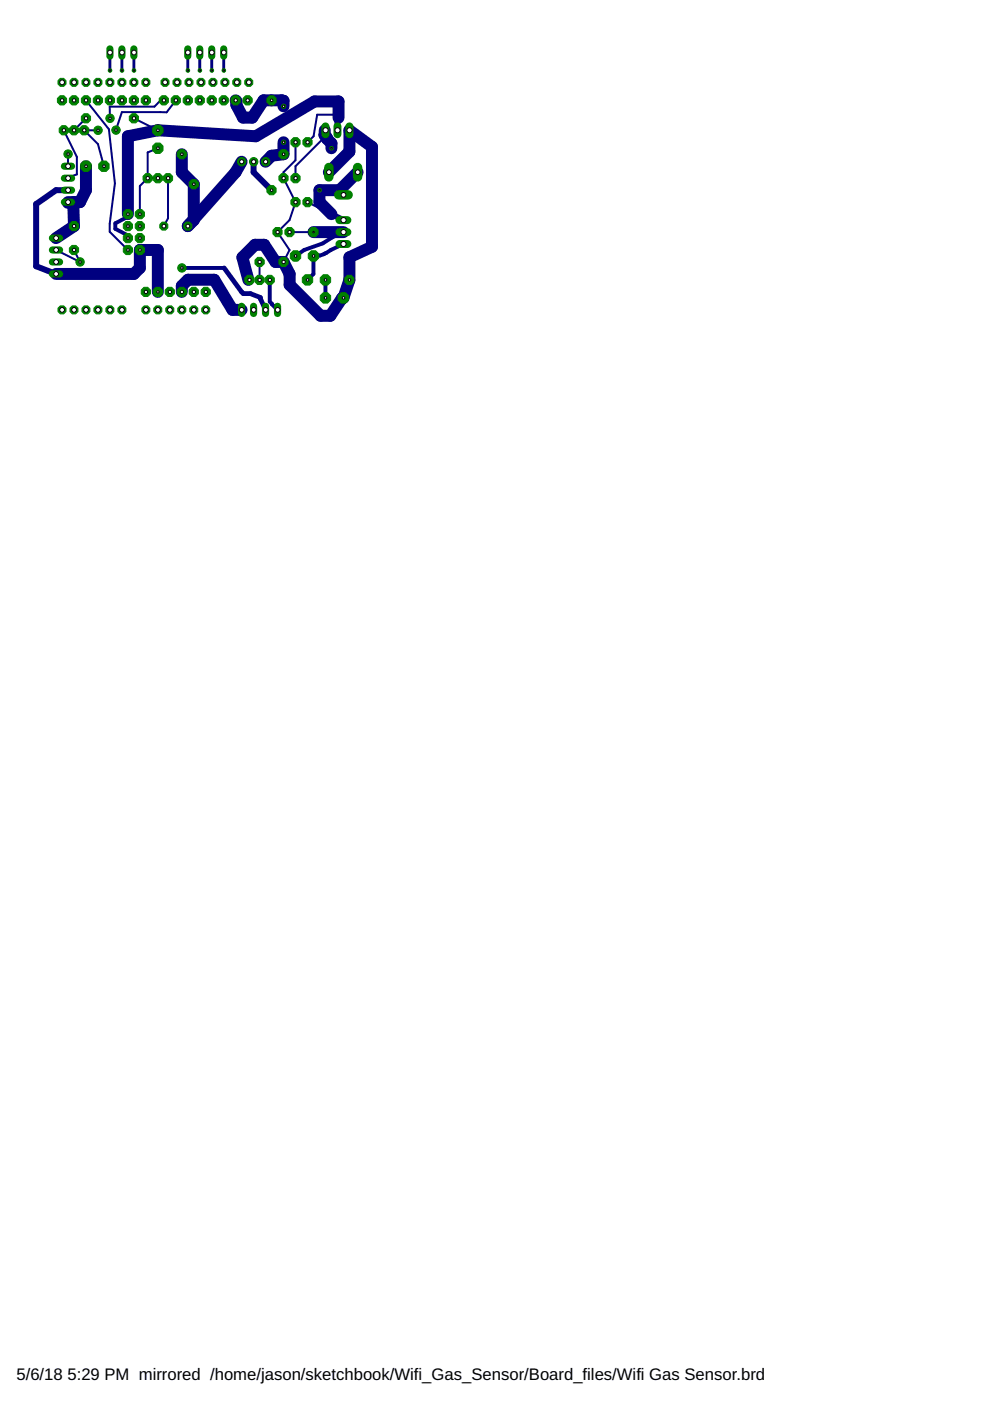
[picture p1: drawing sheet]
<svg xmlns="http://www.w3.org/2000/svg" width="210mm" height="297mm" viewBox="0 0 210 297" stroke-linecap="round" stroke-linejoin="round" font-family="sans-serif">
<defs><g id="words">
<g font-size="3.5">
<text x="3.5" y="292.5">5/6/18</text>
<text x="14.3" y="292.5">5:29 PM mirrored /home/jason/sketchbook/Wifi_Gas_Sensor/Board_files/Wifi Gas Sensor.brd</text>
</g>
</g></defs>
<g fill="none" stroke="#000080" stroke-width=".42">
<path d="M13.8 28.1l-.3-.5 2.8 5.7v3.7l-1.9 .6v.2M14.4 32.7v2.5M18.2 21.3l4.9 6.1 1.3 11.5-1.1 8.5v1.7l3.8 3.9M18.2 25.1l-2.5 2.5M20.8 27.6h-3l3 2.9 1.2 4.7M28.4 25.1l5.1 2.5M31.3 37.8h2.2M31.3 37.8l-1.6 1.6v6M33.5 31.4l-2.2 .9v5.5M34.7 21.3h-.6l-1.4 1.3h-9.4v2.5M35.6 37.8v8.5l-.9 1.6M36.5 21.3h.8l-2 2.5h-9.5l-1.2 3.8"/>
<path d="M62.7 30.2v3.8l-2.6 2.5v1.3l2.6 5.1-1.3 3.8-2.6 2.5 2.6 3.8-1.3 2.5M68.8 28.6v.5l-6.1 6.1v2.6M68.9 27.6v.2M71.2 24.3h-4l-.7 4.6-1.3 1.3M71.5 27.6h.1M11.9 53l5.1 2.5-1.3-2.5M55 55.5v3.9M61.4 49.2h5.1M65.2 42.9l5.1 2.5"/>
</g>
<g fill="none" stroke="#000080" stroke-width="2.5">
<path d="M18.2 35.2v5.1l-1.2 2.6h-2.6M38.5 32.7v3.8l2.6 2.6v7.6l-1.3 1.2 10.2-11.4 1.2-2.2M50 21.3l.1 .1v.9l1.4 2.6h2l2.4-3.6 4.2 .1v1.1M60.1 30.2v2.5l-2.5 .3-1.3 1.3M68.8 28.6l.1 .1M68.8 28.6l.5 .5v.3l1 1v1M68.9 27.6l-.1 1M69.7 36.5l4.4-4.3v-4.6l4.8 3.5v21.2l-4.8 2.2v4.9l-1.3 3.8h-.2l-2.6 3.8h-2l-6.6-6.6v-2.3l-1.3-2.6h-1.7l-2.4-3.6h-1.9l-2.7 2.7 1.3 4.8M71.8 25v-3.5h-5.1l-12.5 7.4-20.7-1.3-6.4 1.3v16.5M75.8 36.5l-3.8 3.8h-4.3v2.6l2.6 2.5M11.9 58.1h16.5l1.3-1.3v-3.8h3.8v8.9M14.4 43h1.1"/>
<path d="M15.5 43l.2 4.9-3.8 2.6M15.7 42.9l-.2 .1M66.5 49.2h6.3M38.5 61.9v-1.3l1.4-1.3h5.5l3.9 6.4h1.9"/>
</g>
<path d="M13.5 27.6h2.2M27.1 45.4v.6l-2.7 1.3v1.2l2.7 1.4v.6M38.5 56.8h9M57.2 59.4v4.6l1.6 1.7M69 59.4v3.8M72.8 49.2l-2.4 1.2-2 1.2-3.9 1.4-1.8 1.3M72.8 51.7l-2.7 1.3-1 .7a4.7 4.7 0 0 1-2.6 .6v3.8l-1.3 1.3" fill="none" stroke="#000080" stroke-width=".83"/>
<path d="M47.5 56.8l4.1 5.5h1.5l2.1 .8 1.1 2.6" fill="none" stroke="#000080" stroke-width="1"/>
<path d="M23.3 11.1v3.8M25.8 11.1v3.8M28.4 11.1v3.8M39.8 11.1v3.8M42.4 11.1v3.8M44.9 11.1v3.8M47.4 11.1v3.8" fill="none" stroke="#000080" stroke-width=".61"/>
<path d="M35 17.5l-.3 .2M37.5 17.5l-.2 .2M40.1 17.5l-.3 .2M42.6 17.5l-.2 .2M45.1 17.5l-.2 .2M47.7 17.5l-.3 .2" fill="none" stroke="#000080" stroke-width=".21"/>
<path d="M53.8 34.3v2.2l3.8 3.8M71.8 25l-.3 .2v2.4M14.4 40.3h-2.5l-4.2 3v13.2l4.2 1.6M70.3 45.4l2.5 1.3" fill="none" stroke="#000080" stroke-width="1.3"/>
<circle cx="65.2" cy="30.2" r="1.05" fill="#008000" stroke="#008000" stroke-width=".21"/>
<circle cx="65.2" cy="30.2" r=".36" fill="#fff" stroke="#000" stroke-width=".21"/>
<circle cx="62.7" cy="30.2" r="1.05" fill="#008000" stroke="#008000" stroke-width=".21"/>
<circle cx="62.7" cy="30.2" r=".36" fill="#fff" stroke="#000" stroke-width=".21"/>
<circle cx="62.7" cy="37.8" r="1.05" fill="#008000" stroke="#008000" stroke-width=".21"/>
<circle cx="62.7" cy="37.8" r=".36" fill="#fff" stroke="#000" stroke-width=".21"/>
<circle cx="60.1" cy="37.8" r="1.05" fill="#008000" stroke="#008000" stroke-width=".21"/>
<circle cx="60.1" cy="37.8" r=".36" fill="#fff" stroke="#000" stroke-width=".21"/>
<circle cx="65.2" cy="42.9" r="1.05" fill="#008000" stroke="#008000" stroke-width=".21"/>
<circle cx="65.2" cy="42.9" r=".36" fill="#fff" stroke="#000" stroke-width=".21"/>
<circle cx="62.7" cy="42.9" r="1.05" fill="#008000" stroke="#008000" stroke-width=".21"/>
<circle cx="62.7" cy="42.9" r=".36" fill="#fff" stroke="#000" stroke-width=".21"/>
<circle cx="61.4" cy="49.2" r="1.05" fill="#008000" stroke="#008000" stroke-width=".21"/>
<circle cx="61.4" cy="49.2" r=".36" fill="#fff" stroke="#000" stroke-width=".21"/>
<circle cx="58.8" cy="49.2" r="1.05" fill="#008000" stroke="#008000" stroke-width=".21"/>
<circle cx="58.9" cy="49.2" r=".36" fill="#fff" stroke="#000" stroke-width=".21"/>
<path d="M74.1 26.8v1.7" fill="none" stroke="#008000" stroke-width="1.7"/>
<circle cx="74.1" cy="27.6" r=".55" fill="#fff" stroke="#000" stroke-width=".21"/>
<path d="M71.5 26.8v1.7" fill="none" stroke="#008000" stroke-width="1.7"/>
<circle cx="71.6" cy="27.6" r=".55" fill="#fff" stroke="#000" stroke-width=".21"/>
<path d="M69 26.8v1.7" fill="none" stroke="#008000" stroke-width="1.7"/>
<circle cx="69" cy="27.6" r=".55" fill="#fff" stroke="#000" stroke-width=".21"/>
<path d="M72 51.7h1.7" fill="none" stroke="#008000" stroke-width="1.7"/>
<circle cx="72.8" cy="51.7" r=".55" fill="#fff" stroke="#000" stroke-width=".21"/>
<path d="M72 49.2h1.7" fill="none" stroke="#008000" stroke-width="1.7"/>
<circle cx="72.8" cy="49.2" r=".55" fill="#fff" stroke="#000" stroke-width=".21"/>
<path d="M72 46.7h1.7" fill="none" stroke="#008000" stroke-width="1.7"/>
<circle cx="72.8" cy="46.7" r=".55" fill="#fff" stroke="#000" stroke-width=".21"/>
<circle cx="29.7" cy="45.4" r="1.05" fill="#008000" stroke="#008000" stroke-width=".21"/>
<circle cx="29.7" cy="45.4" r=".28" fill="#fff" stroke="#000" stroke-width=".21"/>
<circle cx="27.1" cy="45.4" r="1.05" fill="#008000" stroke="#008000" stroke-width=".21"/>
<circle cx="27.1" cy="45.4" r=".28" fill="#fff" stroke="#000" stroke-width=".21"/>
<circle cx="29.7" cy="47.9" r="1.05" fill="#008000" stroke="#008000" stroke-width=".21"/>
<circle cx="29.7" cy="47.9" r=".28" fill="#fff" stroke="#000" stroke-width=".21"/>
<circle cx="27.1" cy="47.9" r="1.05" fill="#008000" stroke="#008000" stroke-width=".21"/>
<circle cx="27.1" cy="47.9" r=".28" fill="#fff" stroke="#000" stroke-width=".21"/>
<circle cx="29.7" cy="50.5" r="1.05" fill="#008000" stroke="#008000" stroke-width=".21"/>
<circle cx="29.7" cy="50.5" r=".28" fill="#fff" stroke="#000" stroke-width=".21"/>
<circle cx="27.1" cy="50.5" r="1.05" fill="#008000" stroke="#008000" stroke-width=".21"/>
<circle cx="27.1" cy="50.5" r=".28" fill="#fff" stroke="#000" stroke-width=".21"/>
<circle cx="29.7" cy="53" r="1.05" fill="#008000" stroke="#008000" stroke-width=".21"/>
<circle cx="29.7" cy="53" r=".28" fill="#fff" stroke="#000" stroke-width=".21"/>
<circle cx="27.1" cy="53" r="1.05" fill="#008000" stroke="#008000" stroke-width=".21"/>
<circle cx="27.1" cy="53" r=".28" fill="#fff" stroke="#000" stroke-width=".21"/>
<circle cx="43.6" cy="61.9" r="1.05" fill="#008000" stroke="#008000" stroke-width=".21"/>
<circle cx="43.6" cy="61.9" r=".36" fill="#fff" stroke="#000" stroke-width=".21"/>
<circle cx="41.1" cy="61.9" r="1.05" fill="#008000" stroke="#008000" stroke-width=".21"/>
<circle cx="41.1" cy="61.9" r=".36" fill="#fff" stroke="#000" stroke-width=".21"/>
<circle cx="38.5" cy="61.9" r="1.05" fill="#008000" stroke="#008000" stroke-width=".21"/>
<circle cx="38.6" cy="61.9" r=".36" fill="#fff" stroke="#000" stroke-width=".21"/>
<circle cx="36" cy="61.9" r="1.05" fill="#008000" stroke="#008000" stroke-width=".21"/>
<circle cx="36" cy="61.9" r=".36" fill="#fff" stroke="#000" stroke-width=".21"/>
<circle cx="33.5" cy="61.9" r="1.05" fill="#008000" stroke="#008000" stroke-width=".21"/>
<circle cx="33.5" cy="61.9" r=".36" fill="#fff" stroke="#000" stroke-width=".21"/>
<circle cx="30.9" cy="61.9" r="1.05" fill="#008000" stroke="#008000" stroke-width=".21"/>
<circle cx="30.9" cy="61.9" r=".36" fill="#fff" stroke="#000" stroke-width=".21"/>
<circle cx="13.1" cy="21.3" r="1.05" fill="#008000" stroke="#008000" stroke-width=".21"/>
<circle cx="13.2" cy="21.3" r=".36" fill="#fff" stroke="#000" stroke-width=".21"/>
<circle cx="15.7" cy="21.3" r="1.05" fill="#008000" stroke="#008000" stroke-width=".21"/>
<circle cx="15.7" cy="21.3" r=".36" fill="#fff" stroke="#000" stroke-width=".21"/>
<circle cx="18.2" cy="21.3" r="1.05" fill="#008000" stroke="#008000" stroke-width=".21"/>
<circle cx="18.2" cy="21.3" r=".36" fill="#fff" stroke="#000" stroke-width=".21"/>
<circle cx="20.8" cy="21.3" r="1.05" fill="#008000" stroke="#008000" stroke-width=".21"/>
<circle cx="20.8" cy="21.3" r=".36" fill="#fff" stroke="#000" stroke-width=".21"/>
<circle cx="23.3" cy="21.3" r="1.05" fill="#008000" stroke="#008000" stroke-width=".21"/>
<circle cx="23.3" cy="21.3" r=".36" fill="#fff" stroke="#000" stroke-width=".21"/>
<circle cx="25.8" cy="21.3" r="1.05" fill="#008000" stroke="#008000" stroke-width=".21"/>
<circle cx="25.9" cy="21.3" r=".36" fill="#fff" stroke="#000" stroke-width=".21"/>
<circle cx="28.4" cy="21.3" r="1.05" fill="#008000" stroke="#008000" stroke-width=".21"/>
<circle cx="28.4" cy="21.3" r=".36" fill="#fff" stroke="#000" stroke-width=".21"/>
<circle cx="30.9" cy="21.3" r="1.05" fill="#008000" stroke="#008000" stroke-width=".21"/>
<circle cx="30.9" cy="21.3" r=".36" fill="#fff" stroke="#000" stroke-width=".21"/>
<circle cx="34.7" cy="21.3" r="1.05" fill="#008000" stroke="#008000" stroke-width=".21"/>
<circle cx="34.8" cy="21.3" r=".36" fill="#fff" stroke="#000" stroke-width=".21"/>
<circle cx="37.3" cy="21.3" r="1.05" fill="#008000" stroke="#008000" stroke-width=".21"/>
<circle cx="37.3" cy="21.3" r=".36" fill="#fff" stroke="#000" stroke-width=".21"/>
<circle cx="39.8" cy="21.3" r="1.05" fill="#008000" stroke="#008000" stroke-width=".21"/>
<circle cx="39.8" cy="21.3" r=".36" fill="#fff" stroke="#000" stroke-width=".21"/>
<circle cx="42.4" cy="21.3" r="1.05" fill="#008000" stroke="#008000" stroke-width=".21"/>
<circle cx="42.4" cy="21.3" r=".36" fill="#fff" stroke="#000" stroke-width=".21"/>
<circle cx="44.9" cy="21.3" r="1.05" fill="#008000" stroke="#008000" stroke-width=".21"/>
<circle cx="44.9" cy="21.3" r=".36" fill="#fff" stroke="#000" stroke-width=".21"/>
<circle cx="47.4" cy="21.3" r="1.05" fill="#008000" stroke="#008000" stroke-width=".21"/>
<circle cx="47.5" cy="21.3" r=".36" fill="#fff" stroke="#000" stroke-width=".21"/>
<circle cx="50" cy="21.3" r="1.05" fill="#008000" stroke="#008000" stroke-width=".21"/>
<circle cx="50" cy="21.3" r=".36" fill="#fff" stroke="#000" stroke-width=".21"/>
<circle cx="52.5" cy="21.3" r="1.05" fill="#008000" stroke="#008000" stroke-width=".21"/>
<circle cx="52.5" cy="21.3" r=".36" fill="#fff" stroke="#000" stroke-width=".21"/>
<circle cx="39.8" cy="47.9" r=".92" fill="#008000" stroke="#008000" stroke-width=".21"/>
<circle cx="39.8" cy="47.9" r=".4" fill="#fff" stroke="#000" stroke-width=".21"/>
<circle cx="34.7" cy="47.9" r=".92" fill="#008000" stroke="#008000" stroke-width=".21"/>
<circle cx="34.8" cy="47.9" r=".4" fill="#fff" stroke="#000" stroke-width=".21"/>
<circle cx="33.5" cy="31.4" r="1.2" fill="#008000" stroke="#008000" stroke-width=".21"/>
<circle cx="33.5" cy="31.4" r=".28" fill="#fff" stroke="#000" stroke-width=".21"/>
<circle cx="33.5" cy="27.6" r="1.2" fill="#008000" stroke="#008000" stroke-width=".21"/>
<circle cx="33.5" cy="27.6" r=".28" fill="#fff" stroke="#000" stroke-width=".21"/>
<path d="M11.1 58.1h1.5" fill="none" stroke="#008000" stroke-width="1.5"/>
<circle cx="11.9" cy="58.1" r=".51" fill="#fff" stroke="#000" stroke-width=".21"/>
<path d="M11.1 55.5h1.5" fill="none" stroke="#008000" stroke-width="1.5"/>
<circle cx="11.9" cy="55.5" r=".51" fill="#fff" stroke="#000" stroke-width=".21"/>
<path d="M11.1 53h1.5" fill="none" stroke="#008000" stroke-width="1.5"/>
<circle cx="11.9" cy="53" r=".51" fill="#fff" stroke="#000" stroke-width=".21"/>
<path d="M11.1 50.5h1.5" fill="none" stroke="#008000" stroke-width="1.5"/>
<circle cx="11.9" cy="50.5" r=".51" fill="#fff" stroke="#000" stroke-width=".21"/>
<path d="M51.2 64.9v1.6" fill="none" stroke="#008000" stroke-width="1.5"/>
<circle cx="51.2" cy="65.7" r=".51" fill="#fff" stroke="#000" stroke-width=".21"/>
<path d="M53.8 64.9v1.6" fill="none" stroke="#008000" stroke-width="1.5"/>
<circle cx="53.8" cy="65.7" r=".51" fill="#fff" stroke="#000" stroke-width=".21"/>
<path d="M56.3 64.9v1.6" fill="none" stroke="#008000" stroke-width="1.5"/>
<circle cx="56.3" cy="65.7" r=".51" fill="#fff" stroke="#000" stroke-width=".21"/>
<path d="M58.8 64.9v1.6" fill="none" stroke="#008000" stroke-width="1.5"/>
<circle cx="58.9" cy="65.7" r=".51" fill="#fff" stroke="#000" stroke-width=".21"/>
<circle cx="41.1" cy="65.7" r=".92" fill="#008000" stroke="#008000" stroke-width=".21"/>
<circle cx="41.1" cy="65.7" r=".51" fill="#fff" stroke="#000" stroke-width=".21"/>
<circle cx="38.5" cy="65.7" r=".92" fill="#008000" stroke="#008000" stroke-width=".21"/>
<circle cx="38.6" cy="65.7" r=".51" fill="#fff" stroke="#000" stroke-width=".21"/>
<circle cx="25.8" cy="65.7" r=".92" fill="#008000" stroke="#008000" stroke-width=".21"/>
<circle cx="25.9" cy="65.7" r=".51" fill="#fff" stroke="#000" stroke-width=".21"/>
<circle cx="23.3" cy="65.7" r=".92" fill="#008000" stroke="#008000" stroke-width=".21"/>
<circle cx="23.3" cy="65.7" r=".51" fill="#fff" stroke="#000" stroke-width=".21"/>
<circle cx="20.8" cy="65.7" r=".92" fill="#008000" stroke="#008000" stroke-width=".21"/>
<circle cx="20.8" cy="65.7" r=".51" fill="#fff" stroke="#000" stroke-width=".21"/>
<circle cx="18.2" cy="65.7" r=".92" fill="#008000" stroke="#008000" stroke-width=".21"/>
<circle cx="18.2" cy="65.7" r=".51" fill="#fff" stroke="#000" stroke-width=".21"/>
<circle cx="15.7" cy="65.7" r=".92" fill="#008000" stroke="#008000" stroke-width=".21"/>
<circle cx="15.7" cy="65.7" r=".51" fill="#fff" stroke="#000" stroke-width=".21"/>
<circle cx="13.1" cy="65.7" r=".92" fill="#008000" stroke="#008000" stroke-width=".21"/>
<circle cx="13.2" cy="65.7" r=".51" fill="#fff" stroke="#000" stroke-width=".21"/>
<circle cx="52.7" cy="17.5" r=".92" fill="#008000" stroke="#008000" stroke-width=".21"/>
<circle cx="52.8" cy="17.5" r=".51" fill="#fff" stroke="#000" stroke-width=".21"/>
<circle cx="13.1" cy="17.5" r=".92" fill="#008000" stroke="#008000" stroke-width=".21"/>
<circle cx="13.2" cy="17.5" r=".51" fill="#fff" stroke="#000" stroke-width=".21"/>
<circle cx="15.7" cy="17.5" r=".92" fill="#008000" stroke="#008000" stroke-width=".21"/>
<circle cx="15.7" cy="17.5" r=".51" fill="#fff" stroke="#000" stroke-width=".21"/>
<circle cx="18.2" cy="17.5" r=".92" fill="#008000" stroke="#008000" stroke-width=".21"/>
<circle cx="18.2" cy="17.5" r=".51" fill="#fff" stroke="#000" stroke-width=".21"/>
<circle cx="20.8" cy="17.5" r=".92" fill="#008000" stroke="#008000" stroke-width=".21"/>
<circle cx="20.8" cy="17.5" r=".51" fill="#fff" stroke="#000" stroke-width=".21"/>
<circle cx="23.3" cy="17.5" r=".92" fill="#008000" stroke="#008000" stroke-width=".21"/>
<circle cx="23.3" cy="17.5" r=".51" fill="#fff" stroke="#000" stroke-width=".21"/>
<circle cx="25.8" cy="17.5" r=".92" fill="#008000" stroke="#008000" stroke-width=".21"/>
<circle cx="25.9" cy="17.5" r=".51" fill="#fff" stroke="#000" stroke-width=".21"/>
<circle cx="28.4" cy="17.5" r=".92" fill="#008000" stroke="#008000" stroke-width=".21"/>
<circle cx="28.4" cy="17.5" r=".51" fill="#fff" stroke="#000" stroke-width=".21"/>
<circle cx="30.9" cy="17.5" r=".92" fill="#008000" stroke="#008000" stroke-width=".21"/>
<circle cx="30.9" cy="17.5" r=".51" fill="#fff" stroke="#000" stroke-width=".21"/>
<circle cx="35" cy="17.5" r=".92" fill="#008000" stroke="#008000" stroke-width=".21"/>
<circle cx="35" cy="17.5" r=".51" fill="#fff" stroke="#000" stroke-width=".21"/>
<circle cx="37.5" cy="17.5" r=".92" fill="#008000" stroke="#008000" stroke-width=".21"/>
<circle cx="37.5" cy="17.5" r=".51" fill="#fff" stroke="#000" stroke-width=".21"/>
<circle cx="40.1" cy="17.5" r=".92" fill="#008000" stroke="#008000" stroke-width=".21"/>
<circle cx="40.1" cy="17.5" r=".51" fill="#fff" stroke="#000" stroke-width=".21"/>
<circle cx="42.6" cy="17.5" r=".92" fill="#008000" stroke="#008000" stroke-width=".21"/>
<circle cx="42.6" cy="17.5" r=".51" fill="#fff" stroke="#000" stroke-width=".21"/>
<circle cx="45.1" cy="17.5" r=".92" fill="#008000" stroke="#008000" stroke-width=".21"/>
<circle cx="45.2" cy="17.5" r=".51" fill="#fff" stroke="#000" stroke-width=".21"/>
<circle cx="47.7" cy="17.5" r=".92" fill="#008000" stroke="#008000" stroke-width=".21"/>
<circle cx="47.7" cy="17.5" r=".51" fill="#fff" stroke="#000" stroke-width=".21"/>
<circle cx="50.2" cy="17.5" r=".92" fill="#008000" stroke="#008000" stroke-width=".21"/>
<circle cx="50.2" cy="17.5" r=".51" fill="#fff" stroke="#000" stroke-width=".21"/>
<circle cx="33.5" cy="65.7" r=".92" fill="#008000" stroke="#008000" stroke-width=".21"/>
<circle cx="33.5" cy="65.7" r=".51" fill="#fff" stroke="#000" stroke-width=".21"/>
<circle cx="36" cy="65.7" r=".92" fill="#008000" stroke="#008000" stroke-width=".21"/>
<circle cx="36" cy="65.7" r=".51" fill="#fff" stroke="#000" stroke-width=".21"/>
<circle cx="43.6" cy="65.7" r=".92" fill="#008000" stroke="#008000" stroke-width=".21"/>
<circle cx="43.6" cy="65.7" r=".51" fill="#fff" stroke="#000" stroke-width=".21"/>
<circle cx="30.9" cy="65.7" r=".92" fill="#008000" stroke="#008000" stroke-width=".21"/>
<circle cx="30.9" cy="65.7" r=".51" fill="#fff" stroke="#000" stroke-width=".21"/>
<circle cx="66.5" cy="49.2" r="1.05" fill="#008000" stroke="#008000" stroke-width=".21"/>
<circle cx="66.5" cy="49.2" r=".28" fill="#fff" stroke="#000" stroke-width=".21"/>
<circle cx="35.6" cy="37.8" r="1.05" fill="#008000" stroke="#008000" stroke-width=".21"/>
<circle cx="35.6" cy="37.8" r=".36" fill="#fff" stroke="#000" stroke-width=".21"/>
<circle cx="33.5" cy="37.8" r="1.05" fill="#008000" stroke="#008000" stroke-width=".21"/>
<circle cx="33.5" cy="37.8" r=".36" fill="#fff" stroke="#000" stroke-width=".21"/>
<circle cx="31.3" cy="37.8" r="1.05" fill="#008000" stroke="#008000" stroke-width=".21"/>
<circle cx="31.3" cy="37.8" r=".36" fill="#fff" stroke="#000" stroke-width=".21"/>
<circle cx="57.2" cy="59.4" r="1.05" fill="#008000" stroke="#008000" stroke-width=".21"/>
<circle cx="57.2" cy="59.4" r=".36" fill="#fff" stroke="#000" stroke-width=".21"/>
<circle cx="55" cy="59.4" r="1.05" fill="#008000" stroke="#008000" stroke-width=".21"/>
<circle cx="55.1" cy="59.4" r=".36" fill="#fff" stroke="#000" stroke-width=".21"/>
<circle cx="52.9" cy="59.4" r="1.05" fill="#008000" stroke="#008000" stroke-width=".21"/>
<circle cx="52.9" cy="59.4" r=".36" fill="#fff" stroke="#000" stroke-width=".21"/>
<circle cx="53.8" cy="34.3" r=".89" fill="#008000" stroke="#008000" stroke-width=".21"/>
<circle cx="53.8" cy="34.3" r=".44" fill="#fff" stroke="#000" stroke-width=".21"/>
<circle cx="56.3" cy="34.3" r=".89" fill="#008000" stroke="#008000" stroke-width=".21"/>
<circle cx="56.3" cy="34.3" r=".44" fill="#fff" stroke="#000" stroke-width=".21"/>
<circle cx="51.2" cy="34.3" r=".89" fill="#008000" stroke="#008000" stroke-width=".21"/>
<circle cx="51.2" cy="34.3" r=".44" fill="#fff" stroke="#000" stroke-width=".21"/>
<circle cx="57.6" cy="21.3" r="1.05" fill="#008000" stroke="#008000" stroke-width=".21"/>
<circle cx="57.6" cy="21.3" r=".28" fill="#fff" stroke="#000" stroke-width=".21"/>
<circle cx="41.1" cy="39.1" r="1.05" fill="#008000" stroke="#008000" stroke-width=".21"/>
<circle cx="41.1" cy="39.1" r=".28" fill="#fff" stroke="#000" stroke-width=".21"/>
<circle cx="60.1" cy="32.7" r="1.05" fill="#008000" stroke="#008000" stroke-width=".21"/>
<circle cx="60.1" cy="32.7" r=".28" fill="#fff" stroke="#000" stroke-width=".21"/>
<circle cx="38.5" cy="32.7" r="1.05" fill="#008000" stroke="#008000" stroke-width=".21"/>
<circle cx="38.6" cy="32.7" r=".28" fill="#fff" stroke="#000" stroke-width=".21"/>
<circle cx="13.5" cy="27.6" r="1.05" fill="#008000" stroke="#008000" stroke-width=".21"/>
<circle cx="13.5" cy="27.6" r=".36" fill="#fff" stroke="#000" stroke-width=".21"/>
<circle cx="15.7" cy="27.6" r="1.05" fill="#008000" stroke="#008000" stroke-width=".21"/>
<circle cx="15.7" cy="27.6" r=".36" fill="#fff" stroke="#000" stroke-width=".21"/>
<circle cx="17.8" cy="27.6" r="1.05" fill="#008000" stroke="#008000" stroke-width=".21"/>
<circle cx="17.9" cy="27.6" r=".36" fill="#fff" stroke="#000" stroke-width=".21"/>
<path d="M13.7 42.9h1.5" fill="none" stroke="#008000" stroke-width="1.5"/>
<circle cx="14.4" cy="42.9" r=".51" fill="#fff" stroke="#000" stroke-width=".21"/>
<path d="M13.7 40.3h1.5" fill="none" stroke="#008000" stroke-width="1.5"/>
<circle cx="14.4" cy="40.3" r=".51" fill="#fff" stroke="#000" stroke-width=".21"/>
<path d="M13.7 37.8h1.5" fill="none" stroke="#008000" stroke-width="1.5"/>
<circle cx="14.4" cy="37.8" r=".51" fill="#fff" stroke="#000" stroke-width=".21"/>
<path d="M13.7 35.2h1.5" fill="none" stroke="#008000" stroke-width="1.5"/>
<circle cx="14.4" cy="35.2" r=".51" fill="#fff" stroke="#000" stroke-width=".21"/>
<circle cx="15.7" cy="47.9" r="1.05" fill="#008000" stroke="#008000" stroke-width=".21"/>
<circle cx="15.7" cy="47.9" r=".36" fill="#fff" stroke="#000" stroke-width=".21"/>
<circle cx="15.7" cy="53" r="1.05" fill="#008000" stroke="#008000" stroke-width=".21"/>
<circle cx="15.7" cy="53" r=".36" fill="#fff" stroke="#000" stroke-width=".21"/>
<circle cx="66.5" cy="54.3" r="1.2" fill="#008000" stroke="#008000" stroke-width=".21"/>
<circle cx="66.5" cy="54.3" r=".28" fill="#fff" stroke="#000" stroke-width=".21"/>
<circle cx="62.7" cy="54.3" r="1.2" fill="#008000" stroke="#008000" stroke-width=".21"/>
<circle cx="62.7" cy="54.3" r=".28" fill="#fff" stroke="#000" stroke-width=".21"/>
<circle cx="72.8" cy="63.2" r="1.2" fill="#008000" stroke="#008000" stroke-width=".21"/>
<circle cx="72.8" cy="63.2" r=".28" fill="#fff" stroke="#000" stroke-width=".21"/>
<circle cx="69" cy="63.2" r="1.2" fill="#008000" stroke="#008000" stroke-width=".21"/>
<circle cx="69" cy="63.2" r=".28" fill="#fff" stroke="#000" stroke-width=".21"/>
<circle cx="55" cy="55.5" r="1.05" fill="#008000" stroke="#008000" stroke-width=".21"/>
<circle cx="55.1" cy="55.5" r=".36" fill="#fff" stroke="#000" stroke-width=".21"/>
<circle cx="60.1" cy="55.5" r="1.05" fill="#008000" stroke="#008000" stroke-width=".21"/>
<circle cx="60.1" cy="55.5" r=".36" fill="#fff" stroke="#000" stroke-width=".21"/>
<circle cx="28.4" cy="25.1" r="1.05" fill="#008000" stroke="#008000" stroke-width=".21"/>
<circle cx="28.4" cy="25.1" r=".36" fill="#fff" stroke="#000" stroke-width=".21"/>
<circle cx="18.2" cy="25.1" r="1.05" fill="#008000" stroke="#008000" stroke-width=".21"/>
<circle cx="18.2" cy="25.1" r=".36" fill="#fff" stroke="#000" stroke-width=".21"/>
<circle cx="18.2" cy="35.2" r="1.2" fill="#008000" stroke="#008000" stroke-width=".21"/>
<circle cx="18.2" cy="35.2" r=".28" fill="#fff" stroke="#000" stroke-width=".21"/>
<circle cx="22" cy="35.2" r="1.2" fill="#008000" stroke="#008000" stroke-width=".21"/>
<circle cx="22.1" cy="35.2" r=".28" fill="#fff" stroke="#000" stroke-width=".21"/>
<circle cx="69" cy="59.4" r="1.2" fill="#008000" stroke="#008000" stroke-width=".21"/>
<circle cx="69" cy="59.4" r=".28" fill="#fff" stroke="#000" stroke-width=".21"/>
<circle cx="65.2" cy="59.4" r="1.2" fill="#008000" stroke="#008000" stroke-width=".21"/>
<circle cx="65.2" cy="59.4" r=".28" fill="#fff" stroke="#000" stroke-width=".21"/>
<circle cx="57.6" cy="40.3" r="1.05" fill="#008000" stroke="#008000" stroke-width=".21"/>
<circle cx="57.6" cy="40.3" r=".28" fill="#fff" stroke="#000" stroke-width=".21"/>
<path d="M69.7 35.5v2" fill="none" stroke="#008000" stroke-width="2"/>
<circle cx="69.7" cy="36.5" r=".51" fill="#fff" stroke="#000" stroke-width=".21"/>
<path d="M75.8 35.5v2" fill="none" stroke="#008000" stroke-width="2"/>
<circle cx="75.8" cy="36.5" r=".51" fill="#fff" stroke="#000" stroke-width=".21"/>
<path d="M71.8 41.3h2" fill="none" stroke="#008000" stroke-width="2"/>
<circle cx="72.8" cy="41.3" r=".51" fill="#fff" stroke="#000" stroke-width=".21"/>
<circle cx="74.1" cy="59.4" r="1.05" fill="#008000" stroke="#008000" stroke-width=".21"/>
<circle cx="74.1" cy="59.4" r=".28" fill="#fff" stroke="#000" stroke-width=".21"/>
<path d="M23.3 10.4v1.5" fill="none" stroke="#008000" stroke-width="1.5"/>
<circle cx="23.3" cy="11.1" r=".51" fill="#fff" stroke="#000" stroke-width=".21"/>
<path d="M25.8 10.4v1.5" fill="none" stroke="#008000" stroke-width="1.5"/>
<circle cx="25.9" cy="11.1" r=".51" fill="#fff" stroke="#000" stroke-width=".21"/>
<path d="M28.4 10.4v1.5" fill="none" stroke="#008000" stroke-width="1.5"/>
<circle cx="28.4" cy="11.1" r=".51" fill="#fff" stroke="#000" stroke-width=".21"/>
<path d="M39.8 10.4v1.5" fill="none" stroke="#008000" stroke-width="1.5"/>
<circle cx="39.8" cy="11.1" r=".51" fill="#fff" stroke="#000" stroke-width=".21"/>
<path d="M42.4 10.4v1.5" fill="none" stroke="#008000" stroke-width="1.5"/>
<circle cx="42.4" cy="11.1" r=".51" fill="#fff" stroke="#000" stroke-width=".21"/>
<path d="M44.9 10.4v1.5" fill="none" stroke="#008000" stroke-width="1.5"/>
<circle cx="44.9" cy="11.1" r=".51" fill="#fff" stroke="#000" stroke-width=".21"/>
<path d="M47.4 10.4v1.5" fill="none" stroke="#008000" stroke-width="1.5"/>
<circle cx="47.5" cy="11.1" r=".51" fill="#fff" stroke="#000" stroke-width=".21"/>
<path d="M66.1 49.1l.2-.3h.3l.2 .3v.3l-.2 .2h-.3l-.2-.2z" fill="#008000" stroke="#008000" stroke-width=".21"/>
<circle cx="66.5" cy="49.2" r=".17" fill="#fff" stroke="#000" stroke-width=".21"/>
<path d="M38.2 56.7l.2-.3h.3l.2 .3v.3l-.2 .2h-.3l-.2-.2z" fill="#008000" stroke="#008000" stroke-width=".21"/>
<circle cx="38.6" cy="56.8" r=".17" fill="#fff" stroke="#000" stroke-width=".21"/>
<circle cx="38.5" cy="56.8" r=".48" fill="#008000" stroke="#008000" stroke-width=".21"/>
<circle cx="38.6" cy="56.8" r=".25" fill="#fff" stroke="#000" stroke-width=".21"/>
<circle cx="23.3" cy="14.9" r=".38" fill="#008000" stroke="#008000" stroke-width=".21"/>
<circle cx="23.3" cy="14.9" r=".17" fill="#fff" stroke="#000" stroke-width=".21"/>
<circle cx="25.9" cy="14.9" r=".38" fill="#008000" stroke="#008000" stroke-width=".21"/>
<circle cx="25.9" cy="14.9" r=".17" fill="#fff" stroke="#000" stroke-width=".21"/>
<circle cx="28.4" cy="14.9" r=".38" fill="#008000" stroke="#008000" stroke-width=".21"/>
<circle cx="28.4" cy="14.9" r=".17" fill="#fff" stroke="#000" stroke-width=".21"/>
<circle cx="47.5" cy="14.9" r=".38" fill="#008000" stroke="#008000" stroke-width=".21"/>
<circle cx="47.5" cy="14.9" r=".17" fill="#fff" stroke="#000" stroke-width=".21"/>
<circle cx="44.9" cy="14.9" r=".38" fill="#008000" stroke="#008000" stroke-width=".21"/>
<circle cx="44.9" cy="14.9" r=".17" fill="#fff" stroke="#000" stroke-width=".21"/>
<circle cx="42.4" cy="14.9" r=".38" fill="#008000" stroke="#008000" stroke-width=".21"/>
<circle cx="42.4" cy="14.9" r=".17" fill="#fff" stroke="#000" stroke-width=".21"/>
<circle cx="39.8" cy="14.9" r=".38" fill="#008000" stroke="#008000" stroke-width=".21"/>
<circle cx="39.8" cy="14.9" r=".17" fill="#fff" stroke="#000" stroke-width=".21"/>
<circle cx="23.3" cy="25.1" r=".89" fill="#008000" stroke="#008000" stroke-width=".21"/>
<circle cx="23.3" cy="25.1" r=".25" fill="#fff" stroke="#000" stroke-width=".21"/>
<circle cx="20.8" cy="27.6" r=".89" fill="#008000" stroke="#008000" stroke-width=".21"/>
<circle cx="20.8" cy="27.6" r=".25" fill="#fff" stroke="#000" stroke-width=".21"/>
<circle cx="67.8" cy="40.3" r=".38" fill="#008000" stroke="#008000" stroke-width=".21"/>
<circle cx="67.8" cy="40.3" r=".17" fill="#fff" stroke="#000" stroke-width=".21"/>
<circle cx="70.3" cy="31.4" r=".38" fill="#008000" stroke="#008000" stroke-width=".21"/>
<circle cx="70.3" cy="31.4" r=".17" fill="#fff" stroke="#000" stroke-width=".21"/>
<circle cx="17" cy="55.5" r=".38" fill="#008000" stroke="#008000" stroke-width=".21"/>
<circle cx="17" cy="55.5" r=".17" fill="#fff" stroke="#000" stroke-width=".21"/>
<circle cx="17" cy="55.5" r=".89" fill="#008000" stroke="#008000" stroke-width=".21"/>
<circle cx="17" cy="55.5" r=".25" fill="#fff" stroke="#000" stroke-width=".21"/>
<circle cx="24.6" cy="27.6" r=".89" fill="#008000" stroke="#008000" stroke-width=".21"/>
<circle cx="24.6" cy="27.6" r=".25" fill="#fff" stroke="#000" stroke-width=".21"/>
<circle cx="14.4" cy="32.7" r=".89" fill="#008000" stroke="#008000" stroke-width=".21"/>
<circle cx="14.4" cy="32.7" r=".25" fill="#fff" stroke="#000" stroke-width=".21"/>
<circle cx="60.1" cy="22.5" r=".44" fill="#008000" stroke="#008000" stroke-width=".21"/>
<circle cx="60.1" cy="22.5" r=".25" fill="#fff" stroke="#000" stroke-width=".21"/>
<circle cx="60.1" cy="30.2" r=".44" fill="#008000" stroke="#008000" stroke-width=".21"/>
<circle cx="60.1" cy="30.2" r=".25" fill="#fff" stroke="#000" stroke-width=".21"/>
<circle cx="38.6" cy="56.8" r=".89" fill="#008000" stroke="#008000" stroke-width=".21"/>
<circle cx="38.6" cy="56.8" r=".25" fill="#fff" stroke="#000" stroke-width=".21"/>
<circle cx="33.5" cy="61.9" r=".89" fill="#008000" stroke="#008000" stroke-width=".21"/>
<circle cx="33.5" cy="61.9" r=".25" fill="#fff" stroke="#000" stroke-width=".21"/>
<use href="#words"/>
</svg>
